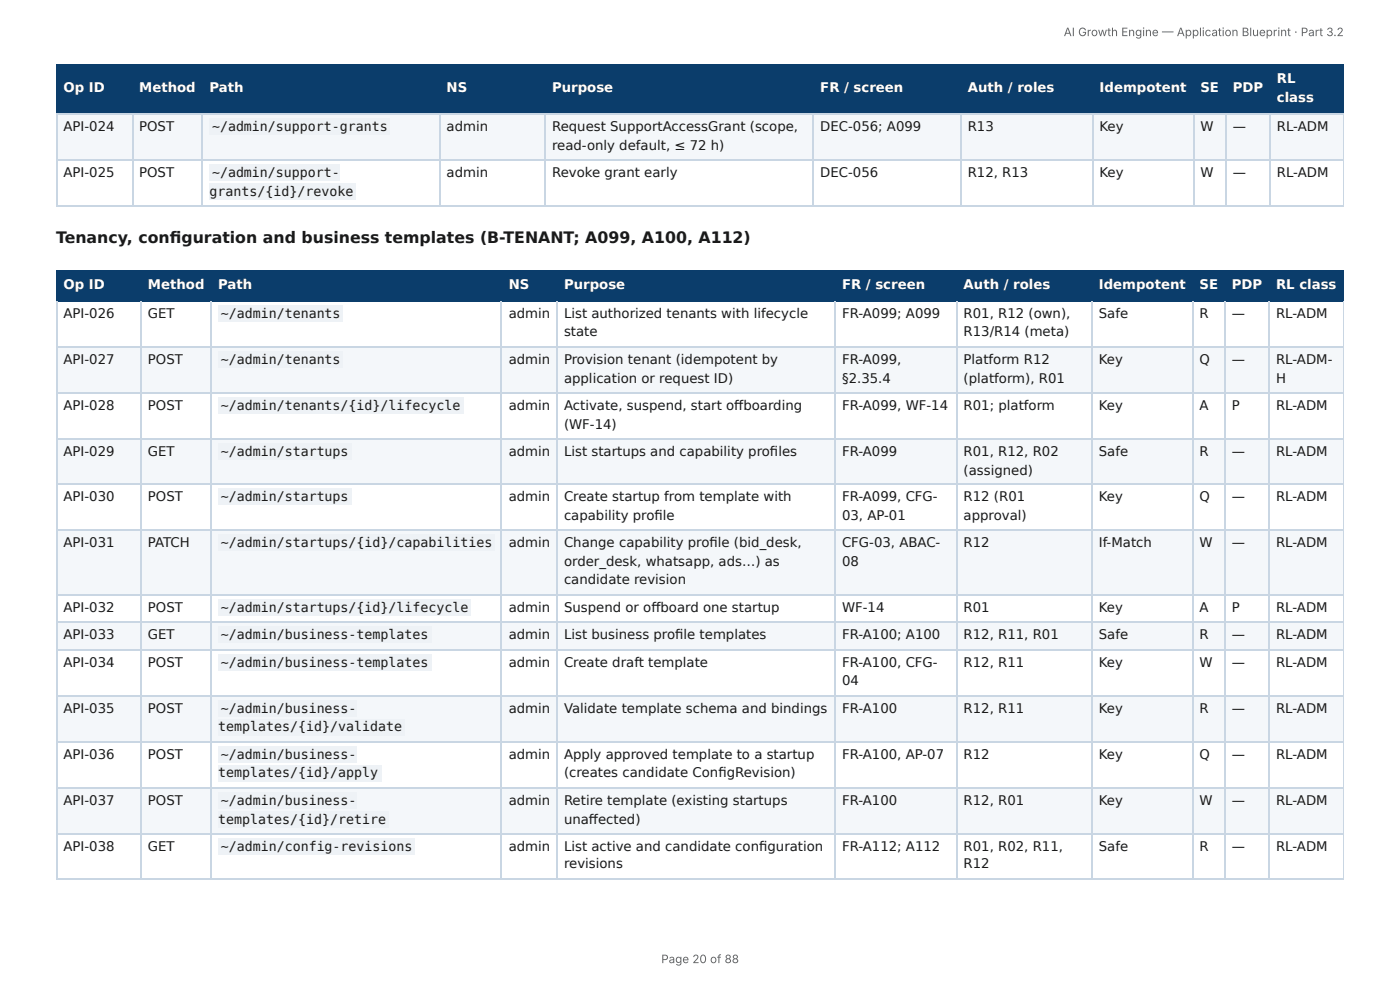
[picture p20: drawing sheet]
<svg xmlns="http://www.w3.org/2000/svg" width="297mm" height="210mm" viewBox="0 0 297 210" stroke-linecap="round" stroke-linejoin="round" font-family="sans-serif">
<defs><g id="words">
<text font-size="3.3" fill="#1a1a1a" x="11.9" y="51.6">Tenancy, confi guration and business templates (B-TENANT; A099, A100, A112)</text>
<g font-size="2.8" fill="#fff">
<text x="271.2" y="17.7">RL</text>
<text x="13.5" y="19.6">Op ID</text>
<text x="29.6" y="19.6">Method</text>
<text x="44.5" y="19.6">Path</text>
<text x="94.9" y="19.6">NS</text>
<text x="117.3" y="19.6">Purpose</text>
<text x="174.2" y="19.6">FR / screen</text>
<text x="205.5" y="19.6">Auth / roles</text>
<text x="233.5" y="19.6">Idempotent</text>
<text x="254.9" y="19.6">SE</text>
<text x="261.8" y="19.6">PDP</text>
<text x="271.2" y="21.7">class</text>
<text x="13.5" y="61.4">Op ID</text>
<text x="31.4" y="61.4">Method</text>
<text x="46.4" y="61.4">Path</text>
<text x="108" y="61.4">NS</text>
<text x="119.8" y="61.4">Purpose</text>
<text x="178.8" y="61.4">FR / screen</text>
<text x="204.7" y="61.4">Auth / roles</text>
<text x="233.4" y="61.4">Idempotent</text>
<text x="254.8" y="61.4">SE</text>
<text x="261.6" y="61.4">PDP</text>
<text x="271" y="61.4">RL class</text>
</g>
<g font-size="2.8" fill="#1a1a1a">
<text x="13.5" y="27.8">API-024</text>
<text x="29.6" y="27.8">POST</text>
<text x="45" y="27.8">~/admin/support-grants</text>
<text x="94.9" y="27.8">admin</text>
<text x="117.3" y="27.8">Request SupportAccessGrant (scope,</text>
<text x="174.2" y="27.8">DEC-056; A099</text>
<text x="205.5" y="27.8">R13</text>
<text x="233.5" y="27.8">Key</text>
<text x="254.9" y="27.8">W</text>
<text x="261.8" y="27.8">—</text>
<text x="271.2" y="27.8">RL-ADM</text>
<text x="117.3" y="31.8">read-only default, ≤ 72 h)</text>
<text x="13.5" y="37.6">API-025</text>
<text x="29.6" y="37.6">POST</text>
<text x="44.5" y="41.5">grants/{id}/revoke</text>
<text x="45" y="37.6">~/admin/support-</text>
<text x="94.9" y="37.6">admin</text>
<text x="117.3" y="37.6">Revoke grant early</text>
<text x="174.2" y="37.6">DEC-056</text>
<text x="205.5" y="37.6">R12, R13</text>
<text x="233.5" y="37.6">Key</text>
<text x="254.9" y="37.6">W</text>
<text x="261.8" y="37.6">—</text>
<text x="271.2" y="37.6">RL-ADM</text>
<text x="13.5" y="67.5">API-026</text>
<text x="31.4" y="67.5">GET</text>
<text x="46.9" y="67.5">~/admin/tenants</text>
<text x="108" y="67.5">admin</text>
<text x="119.8" y="67.5">List authorized tenants with lifecycle</text>
<text x="119.8" y="71.4">state</text>
<text x="178.8" y="67.5">FR-A099; A099</text>
<text x="204.7" y="67.5">R01, R12 (own),</text>
<text x="204.7" y="71.4">R13/R14 (meta)</text>
<text x="233.4" y="67.5">Safe</text>
<text x="254.8" y="67.5">R</text>
<text x="261.6" y="67.5">—</text>
<text x="271" y="67.5">RL-ADM</text>
<text x="13.5" y="77.3">API-027</text>
<text x="31.4" y="77.3">POST</text>
<text x="46.9" y="77.3">~/admin/tenants</text>
<text x="108" y="77.3">admin</text>
<text x="119.8" y="77.3">Provision tenant (idempotent by</text>
<text x="178.8" y="77.3">FR-A099,</text>
<text x="204.7" y="77.3">Platform R12</text>
<text x="233.4" y="77.3">Key</text>
<text x="254.8" y="77.3">Q</text>
<text x="261.6" y="77.3">—</text>
<text x="271" y="77.3">RL-ADM-</text>
<text x="119.8" y="81.2">application or request ID)</text>
<text x="178.8" y="81.2">§2.35.4</text>
<text x="204.7" y="81.2">(platform), R01</text>
<text x="271" y="81.2">H</text>
<text x="13.5" y="87">API-028</text>
<text x="31.4" y="87">POST</text>
<text x="46.9" y="87">~/admin/tenants/{id}/lifecycle</text>
<text x="108" y="87">admin</text>
<text x="119.8" y="87">Activate, suspend, start off boarding</text>
<text x="178.8" y="87">FR-A099, WF-14</text>
<text x="204.7" y="87">R01; platform</text>
<text x="233.4" y="87">Key</text>
<text x="254.8" y="87">A</text>
<text x="261.6" y="87">P</text>
<text x="271" y="87">RL-ADM</text>
<text x="119.8" y="91">(WF-14)</text>
<text x="13.5" y="96.8">API-029</text>
<text x="31.4" y="96.8">GET</text>
<text x="46.9" y="96.8">~/admin/startups</text>
<text x="108" y="96.8">admin</text>
<text x="119.8" y="96.8">List startups and capability profi les</text>
<text x="178.8" y="96.8">FR-A099</text>
<text x="204.7" y="96.8">R01, R12, R02</text>
<text x="204.7" y="100.8">(assigned)</text>
<text x="233.4" y="96.8">Safe</text>
<text x="254.8" y="96.8">R</text>
<text x="261.6" y="96.8">—</text>
<text x="271" y="96.8">RL-ADM</text>
<text x="13.5" y="106.4">API-030</text>
<text x="31.4" y="106.4">POST</text>
<text x="46.9" y="106.4">~/admin/startups</text>
<text x="108" y="106.4">admin</text>
<text x="119.8" y="106.4">Create startup from template with</text>
<text x="178.8" y="106.4">FR-A099, CFG-</text>
<text x="204.7" y="106.4">R12 (R01</text>
<text x="233.4" y="106.4">Key</text>
<text x="254.8" y="106.4">Q</text>
<text x="261.6" y="106.4">—</text>
<text x="271" y="106.4">RL-ADM</text>
<text x="119.8" y="110.3">capability profi le</text>
<text x="178.8" y="110.3">03, AP-01</text>
<text x="204.7" y="110.3">approval)</text>
<text x="13.5" y="116.2">API-031</text>
<text x="31.4" y="116.2">PATCH</text>
<text x="46.9" y="116.2">~/admin/startups/{id}/capabilities</text>
<text x="108" y="116.2">admin</text>
<text x="119.8" y="116.2">Change capability profi le (bid_desk,</text>
<text x="178.8" y="116.2">CFG-03, ABAC-</text>
<text x="204.7" y="116.2">R12</text>
<text x="233.4" y="116.2">If-Match</text>
<text x="254.8" y="116.2">W</text>
<text x="261.6" y="116.2">—</text>
<text x="271" y="116.2">RL-ADM</text>
<text x="119.8" y="120.1">order_desk, whatsapp, ads…) as</text>
<text x="119.8" y="124.1">candidate revision</text>
<text x="178.8" y="120.1">08</text>
<text x="13.5" y="129.9">API-032</text>
<text x="31.4" y="129.9">POST</text>
<text x="46.9" y="129.9">~/admin/startups/{id}/lifecycle</text>
<text x="108" y="129.9">admin</text>
<text x="119.8" y="129.9">Suspend or off board one startup</text>
<text x="178.8" y="129.9">WF-14</text>
<text x="204.7" y="129.9">R01</text>
<text x="233.4" y="129.9">Key</text>
<text x="254.8" y="129.9">A</text>
<text x="261.6" y="129.9">P</text>
<text x="271" y="129.9">RL-ADM</text>
<text x="13.5" y="135.7">API-033</text>
<text x="31.4" y="135.7">GET</text>
<text x="46.9" y="135.7">~/admin/business-templates</text>
<text x="108" y="135.7">admin</text>
<text x="119.8" y="135.7">List business profi le templates</text>
<text x="178.8" y="135.7">FR-A100; A100</text>
<text x="204.7" y="135.7">R12, R11, R01</text>
<text x="233.4" y="135.7">Safe</text>
<text x="254.8" y="135.7">R</text>
<text x="261.6" y="135.7">—</text>
<text x="271" y="135.7">RL-ADM</text>
<text x="13.5" y="141.6">API-034</text>
<text x="31.4" y="141.6">POST</text>
<text x="46.9" y="141.6">~/admin/business-templates</text>
<text x="108" y="141.6">admin</text>
<text x="119.8" y="141.6">Create draft template</text>
<text x="178.8" y="141.6">FR-A100, CFG-</text>
<text x="204.7" y="141.6">R12, R11</text>
<text x="233.4" y="141.6">Key</text>
<text x="254.8" y="141.6">W</text>
<text x="261.6" y="141.6">—</text>
<text x="271" y="141.6">RL-ADM</text>
<text x="178.8" y="145.5">04</text>
<text x="13.5" y="151.3">API-035</text>
<text x="31.4" y="151.3">POST</text>
<text x="46.4" y="155.3">templates/{id}/validate</text>
<text x="46.9" y="151.3">~/admin/business-</text>
<text x="108" y="151.3">admin</text>
<text x="119.8" y="151.3">Validate template schema and bindings</text>
<text x="178.8" y="151.3">FR-A100</text>
<text x="204.7" y="151.3">R12, R11</text>
<text x="233.4" y="151.3">Key</text>
<text x="254.8" y="151.3">R</text>
<text x="261.6" y="151.3">—</text>
<text x="271" y="151.3">RL-ADM</text>
<text x="13.5" y="161.1">API-036</text>
<text x="31.4" y="161.1">POST</text>
<text x="46.9" y="161.1">~/admin/business-</text>
<text x="108" y="161.1">admin</text>
<text x="119.8" y="161.1">Apply approved template to a startup</text>
<text x="178.8" y="161.1">FR-A100, AP-07</text>
<text x="204.7" y="161.1">R12</text>
<text x="233.4" y="161.1">Key</text>
<text x="254.8" y="161.1">Q</text>
<text x="261.6" y="161.1">—</text>
<text x="271" y="161.1">RL-ADM</text>
<text x="46.4" y="165.1">templates/{id}/apply</text>
<text x="119.8" y="165.1">(creates candidate Confi gRevision)</text>
<text x="13.5" y="170.9">API-037</text>
<text x="31.4" y="170.9">POST</text>
<text x="46.9" y="170.9">~/admin/business-</text>
<text x="108" y="170.9">admin</text>
<text x="119.8" y="170.9">Retire template (existing startups</text>
<text x="178.8" y="170.9">FR-A100</text>
<text x="204.7" y="170.9">R12, R01</text>
<text x="233.4" y="170.9">Key</text>
<text x="254.8" y="170.9">W</text>
<text x="261.6" y="170.9">—</text>
<text x="271" y="170.9">RL-ADM</text>
<text x="46.4" y="174.9">templates/{id}/retire</text>
<text x="119.8" y="174.9">unaff ected)</text>
<text x="13.5" y="180.7">API-038</text>
<text x="31.4" y="180.7">GET</text>
<text x="46.9" y="180.7">~/admin/config-revisions</text>
<text x="108" y="180.7">admin</text>
<text x="119.8" y="180.7">List active and candidate confi guration</text>
<text x="119.8" y="184.4">revisions</text>
<text x="178.8" y="180.7">FR-A112; A112</text>
<text x="204.7" y="180.7">R01, R02, R11,</text>
<text x="204.7" y="184.4">R12</text>
<text x="233.4" y="180.7">Safe</text>
<text x="254.8" y="180.7">R</text>
<text x="261.6" y="180.7">—</text>
<text x="271" y="180.7">RL-ADM</text>
</g>
<g font-size="2.5" fill="#666">
<text x="225.9" y="7.7">AI Growth Engine — Application Blueprint · Part 3.2</text>
<text x="140.4" y="204.5">Page 20 of 88</text>
</g>
</g></defs>
<g fill="#0b3d6b">
<path d="M12.2 14h15.8v10.1h-15.8z"/>
<path d="M28 14h15.1v10.1h-15.1z"/>
<path d="M43.1 14h50.3v10.1h-50.3z"/>
<path d="M93.4 14h22.5v10.1h-22.5z"/>
<path d="M115.9 14h56.9v10.1h-56.9z"/>
<path d="M172.8 14h31.2v10.1h-31.2z"/>
<path d="M204 14h28v10.1h-28z"/>
<path d="M232 14h21.5v10.1h-21.5z"/>
<path d="M253.5 14h6.8v10.1h-6.8z"/>
<path d="M260.3 14h9.6v10.1h-9.6z"/>
<path d="M269.9 14h15.5v10.1h-15.5z"/>
</g>
<g fill="#f4f7fa">
<path d="M12.2 24.1h15.8v9.8h-15.8z"/>
<path d="M28 24.1h15.1v9.8h-15.1z"/>
<path d="M43.1 24.1h50.3v9.8h-50.3z"/>
<path d="M93.4 24.1h22.5v9.8h-22.5z"/>
<path d="M115.9 24.1h56.9v9.8h-56.9z"/>
<path d="M172.8 24.1h31.2v9.8h-31.2z"/>
<path d="M204 24.1h28v9.8h-28z"/>
<path d="M232 24.1h21.5v9.8h-21.5z"/>
<path d="M253.5 24.1h6.8v9.8h-6.8z"/>
<path d="M260.3 24.1h9.6v9.8h-9.6z"/>
<path d="M269.9 24.1h15.5v9.8h-15.5z"/>
</g>
<g fill="none" stroke="#0b3d6b" stroke-width=".26">
<path d="M11.9 13.9h273.5M12 13.8v10.5M28.2 13.8v10.5M43 13.8v10.5M93.5 13.8v10.5M115.8 13.8v10.5M172.6 13.8v10.5M204.1 13.8v10.5M232.2 13.8v10.5M253.6 13.8v10.5M260.5 13.8v10.5M269.7 13.8v10.5"/>
<path d="M11.9 24.2h273.5"/>
</g>
<path d="M285.3 13.8v10.5" fill="none" stroke="#0b3d6b" stroke-width=".21"/>
<g fill="none" stroke="#c9d6e3" stroke-width=".26">
<path d="M11.9 24.2h273.5M11.9 34h273.5M12 24.3v19.6M28.2 24.3v19.6M43 24.3v19.6M93.5 24.3v19.6M115.8 24.3v19.6M172.6 24.3v19.6M204.1 24.3v19.6M232.2 24.3v19.6M253.6 24.3v19.6M260.5 24.3v19.6"/>
<path d="M269.7 24.3v19.6M11.9 43.8h273.5"/>
</g>
<path d="M285.3 24.3v19.6" fill="none" stroke="#c9d6e3" stroke-width=".21"/>
<g fill="#0b3d6b">
<path d="M12.2 57.7h17.7v6.1h-17.7z"/>
<path d="M29.9 57.7h15.1v6.1h-15.1z"/>
<path d="M45 57.7h61.6v6.1h-61.6z"/>
<path d="M106.6 57.7h11.7v6.1h-11.7z"/>
<path d="M118.3 57.7h59v6.1h-59z"/>
<path d="M177.3 57.7h25.9v6.1h-25.9z"/>
<path d="M203.2 57.7h28.8v6.1h-28.8z"/>
<path d="M232 57.7h21.2v6.1h-21.2z"/>
<path d="M253.2 57.7h6.9v6.1h-6.9z"/>
<path d="M260.1 57.7h9.5v6.1h-9.5z"/>
<path d="M269.6 57.7h15.8v6.1h-15.8z"/>
</g>
<g fill="#f4f7fa">
<path d="M12.2 73.6h17.7v9.7h-17.7z"/>
<path d="M29.9 73.6h15.1v9.7h-15.1z"/>
<path d="M45 73.6h61.6v9.7h-61.6z"/>
<path d="M106.6 73.6h11.7v9.7h-11.7z"/>
<path d="M118.3 73.6h59v9.7h-59z"/>
<path d="M177.3 73.6h25.9v9.7h-25.9z"/>
<path d="M203.2 73.6h28.8v9.7h-28.8z"/>
<path d="M232 73.6h21.2v9.7h-21.2z"/>
<path d="M253.2 73.6h6.9v9.7h-6.9z"/>
<path d="M260.1 73.6h9.5v9.7h-9.5z"/>
<path d="M269.6 73.6h15.8v9.7h-15.8z"/>
<path d="M12.2 93.1h17.7v9.8h-17.7z"/>
<path d="M29.9 93.1h15.1v9.8h-15.1z"/>
<path d="M45 93.1h61.6v9.8h-61.6z"/>
<path d="M106.6 93.1h11.7v9.8h-11.7z"/>
<path d="M118.3 93.1h59v9.8h-59z"/>
<path d="M177.3 93.1h25.9v9.8h-25.9z"/>
<path d="M203.2 93.1h28.8v9.8h-28.8z"/>
<path d="M232 93.1h21.2v9.8h-21.2z"/>
<path d="M253.2 93.1h6.9v9.8h-6.9z"/>
<path d="M260.1 93.1h9.5v9.8h-9.5z"/>
<path d="M269.6 93.1h15.8v9.8h-15.8z"/>
<path d="M12.2 112.7h17.7v13.8h-17.7z"/>
<path d="M29.9 112.7h15.1v13.8h-15.1z"/>
<path d="M45 112.7h61.6v13.8h-61.6z"/>
<path d="M106.6 112.7h11.7v13.8h-11.7z"/>
<path d="M118.3 112.7h59v13.8h-59z"/>
<path d="M177.3 112.7h25.9v13.8h-25.9z"/>
<path d="M203.2 112.7h28.8v13.8h-28.8z"/>
<path d="M232 112.7h21.2v13.8h-21.2z"/>
<path d="M253.2 112.7h6.9v13.8h-6.9z"/>
<path d="M260.1 112.7h9.5v13.8h-9.5z"/>
<path d="M269.6 112.7h15.8v13.8h-15.8z"/>
<path d="M12.2 132.3h17.7v5.8h-17.7z"/>
<path d="M29.9 132.3h15.1v5.8h-15.1z"/>
<path d="M45 132.3h61.6v5.8h-61.6z"/>
<path d="M106.6 132.3h11.7v5.8h-11.7z"/>
<path d="M118.3 132.3h59v5.8h-59z"/>
<path d="M177.3 132.3h25.9v5.8h-25.9z"/>
<path d="M203.2 132.3h28.8v5.8h-28.8z"/>
<path d="M232 132.3h21.2v5.8h-21.2z"/>
<path d="M253.2 132.3h6.9v5.8h-6.9z"/>
<path d="M260.1 132.3h9.5v5.8h-9.5z"/>
<path d="M269.6 132.3h15.8v5.8h-15.8z"/>
<path d="M12.2 147.6h17.7v9.8h-17.7z"/>
<path d="M29.9 147.6h15.1v9.8h-15.1z"/>
<path d="M45 147.6h61.6v9.8h-61.6z"/>
<path d="M106.6 147.6h11.7v9.8h-11.7z"/>
<path d="M118.3 147.6h59v9.8h-59z"/>
<path d="M177.3 147.6h25.9v9.8h-25.9z"/>
<path d="M203.2 147.6h28.8v9.8h-28.8z"/>
<path d="M232 147.6h21.2v9.8h-21.2z"/>
<path d="M253.2 147.6h6.9v9.8h-6.9z"/>
<path d="M260.1 147.6h9.5v9.8h-9.5z"/>
<path d="M269.6 147.6h15.8v9.8h-15.8z"/>
<path d="M12.2 167.2h17.7v9.8h-17.7z"/>
<path d="M29.9 167.2h15.1v9.8h-15.1z"/>
<path d="M45 167.2h61.6v9.8h-61.6z"/>
<path d="M106.6 167.2h11.7v9.8h-11.7z"/>
<path d="M118.3 167.2h59v9.8h-59z"/>
<path d="M177.3 167.2h25.9v9.8h-25.9z"/>
<path d="M203.2 167.2h28.8v9.8h-28.8z"/>
<path d="M232 167.2h21.2v9.8h-21.2z"/>
<path d="M253.2 167.2h6.9v9.8h-6.9z"/>
<path d="M260.1 167.2h9.5v9.8h-9.5z"/>
<path d="M269.6 167.2h15.8v9.8h-15.8z"/>
</g>
<g fill="none" stroke="#0b3d6b" stroke-width=".26">
<path d="M11.9 57.5h273.5M12 57.4v6.6M30 57.4v6.6M44.8 57.4v6.6M106.5 57.4v6.6M118.4 57.4v6.6M177.4 57.4v6.6M203.3 57.4v6.6M231.9 57.4v6.6M253.3 57.4v6.6M260.2 57.4v6.6M269.5 57.4v6.6"/>
<path d="M11.9 63.9h273.5"/>
</g>
<path d="M285.3 57.4v6.6" fill="none" stroke="#0b3d6b" stroke-width=".21"/>
<g fill="none" stroke="#c9d6e3" stroke-width=".26">
<path d="M11.9 73.7h273.5M12 64v122.8M30 64v122.8M44.8 64v122.8M106.5 64v122.8M118.4 64v122.8M177.4 64v122.8M203.3 64v122.8M231.9 64v122.8M253.3 64v122.8M260.2 64v122.8M269.5 64v122.8"/>
<path d="M11.9 83.5h273.5M11.9 93.3h273.5M11.9 102.8h273.5M11.9 112.6h273.5M11.9 126.3h273.5M11.9 132.2h273.5M11.9 138h273.5M11.9 147.8h273.5M11.9 157.6h273.5M11.9 167.3h273.5M11.9 177.1h273.5M11.9 186.7h273.5"/>
</g>
<path d="M285.3 64v122.8" fill="none" stroke="#c9d6e3" stroke-width=".21"/>
<g fill="#eef2f6">
<path d="M44.4 25.1h38.4v3.5h-38.4z"/>
<path d="M44.4 34.9h27.8v3.5h-27.8z"/>
<path d="M44.4 38.9h31.3v3.4h-31.3z"/>
<path d="M46.3 64.8h26.5v3.5h-26.5z"/>
<path d="M46.3 74.6h26.5v3.5h-26.5z"/>
<path d="M46.3 84.4h52.1v3.4h-52.1z"/>
<path d="M46.3 94.2h28.3v3.4h-28.3z"/>
<path d="M46.3 103.7h28.3v3.5h-28.3z"/>
<path d="M46.3 113.5h58.7v3.4h-58.7z"/>
<path d="M46.3 127.3h53.7v3.4h-53.7z"/>
<path d="M46.3 133.1h45.2v3.4h-45.2z"/>
<path d="M46.3 138.9h45.2v3.4h-45.2z"/>
<path d="M46.3 148.7h29.4v3.4h-29.4z"/>
<path d="M46.3 152.7h39.7v3.4h-39.7z"/>
<path d="M46.3 158.5h29.4v3.4h-29.4z"/>
<path d="M46.3 162.5h34.7v3.4h-34.7z"/>
<path d="M46.3 168.3h29.4v3.4h-29.4z"/>
<path d="M46.3 172.2h36.2v3.5h-36.2z"/>
<path d="M46.3 178.1h41.8v3.4h-41.8z"/>
</g>
<use href="#words"/>
</svg>
